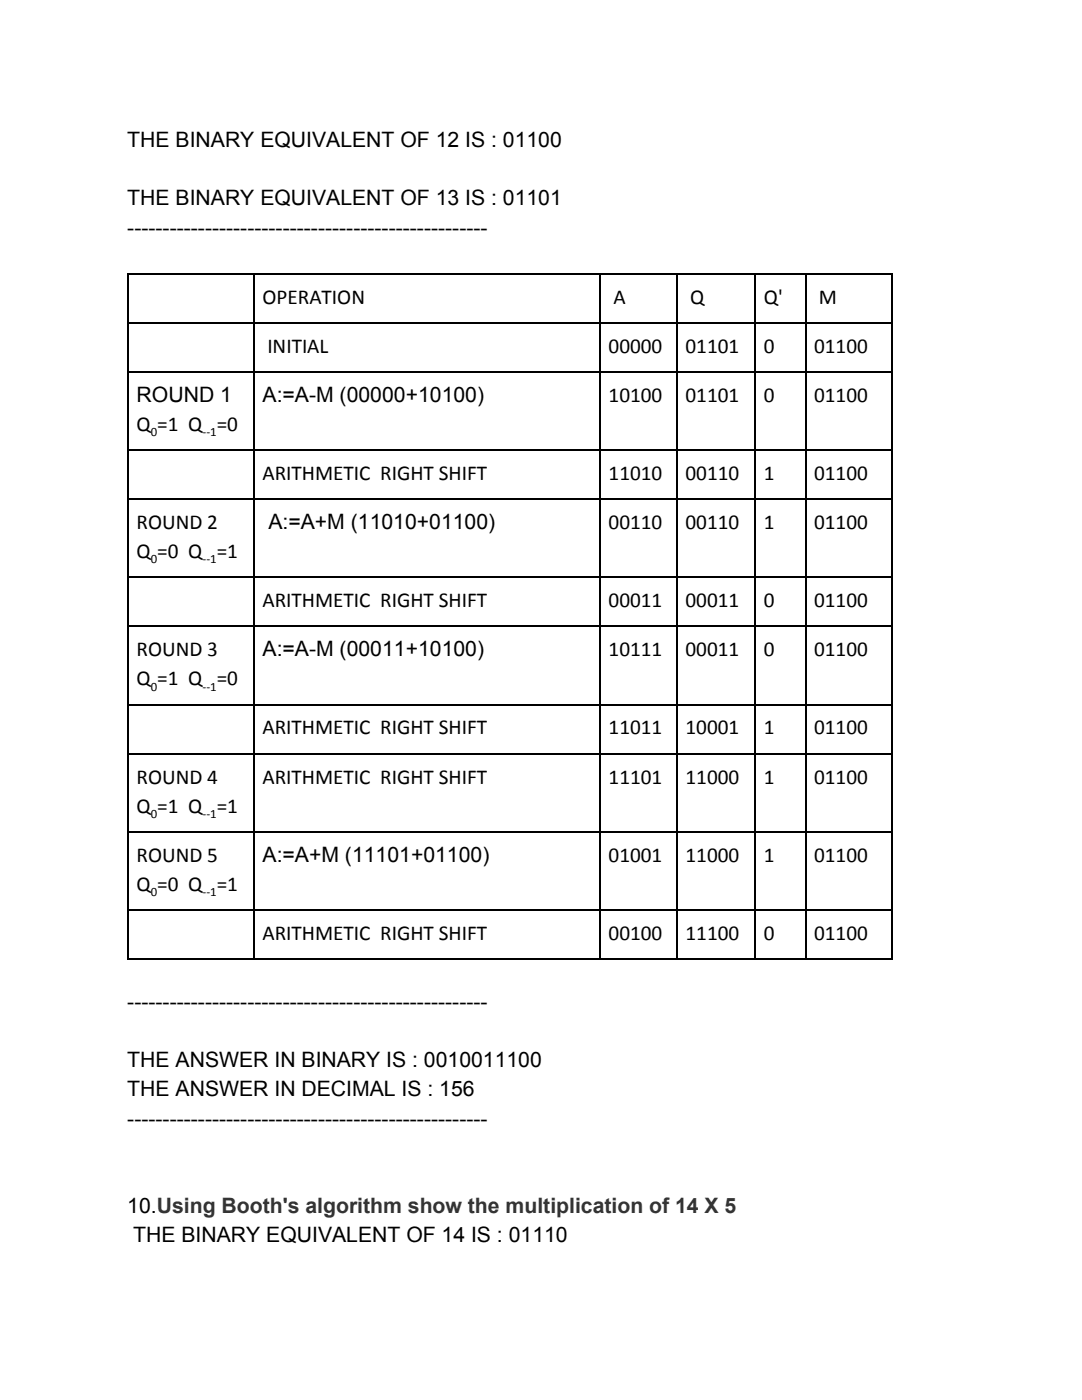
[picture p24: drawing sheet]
<svg xmlns="http://www.w3.org/2000/svg" width="216mm" height="279mm" viewBox="0 0 216 279" stroke-linecap="round" stroke-linejoin="round" font-family="sans-serif">
<defs><g id="words">
<g font-size="4.2">
<text x="25.4" y="29.4">THE BINARY EQUIVALENT OF 12 IS : 01100</text>
<text x="25.4" y="41">THE BINARY EQUIVALENT OF 13 IS : 01101</text>
<text x="25.4" y="46.8">---------------------------------------------------</text>
<text x="52.4" y="60.6">OPERATION</text>
<text x="122.4" y="60.6">A</text>
<text x="137.7" y="60.6">Q</text>
<text x="152.4" y="60.6">Q'</text>
<text x="163.4" y="60.6">M</text>
<text x="53.3" y="70.4">INITIAL</text>
<text x="121.4" y="70.4">00000</text>
<text x="136.8" y="70.4">01101</text>
<text x="152.4" y="70.4">0</text>
<text x="162.5" y="70.4">01100</text>
<text x="27.3" y="80.2">ROUND 1</text>
<text x="52.4" y="80.2">A:=A-M (00000+10100)</text>
<text x="121.4" y="80.2">10100</text>
<text x="136.8" y="80.2">01101</text>
<text x="152.4" y="80.2">0</text>
<text x="162.5" y="80.2">01100</text>
<text x="27.3" y="86">Q =1 Q =0</text>
<text x="52.4" y="95.8">ARITHMETIC RIGHT SHIFT</text>
<text x="121.4" y="95.8">11010</text>
<text x="136.8" y="95.8">00110</text>
<text x="152.4" y="95.8">1</text>
<text x="162.5" y="95.8">01100</text>
<text x="27.3" y="105.6">ROUND 2</text>
<text x="53.6" y="105.6">A:=A+M (11010+01100)</text>
<text x="121.4" y="105.6">00110</text>
<text x="136.8" y="105.6">00110</text>
<text x="152.4" y="105.6">1</text>
<text x="162.5" y="105.6">01100</text>
<text x="27.3" y="111.4">Q =0 Q =1</text>
<text x="52.4" y="121.2">ARITHMETIC RIGHT SHIFT</text>
<text x="121.4" y="121.2">00011</text>
<text x="136.8" y="121.2">00011</text>
<text x="152.4" y="121.2">0</text>
<text x="162.5" y="121.2">01100</text>
<text x="27.3" y="131">ROUND 3</text>
<text x="52.4" y="131">A:=A-M (00011+10100)</text>
<text x="121.4" y="131">10111</text>
<text x="136.8" y="131">00011</text>
<text x="152.4" y="131">0</text>
<text x="162.5" y="131">01100</text>
<text x="27.3" y="136.8">Q =1 Q =0</text>
<text x="52.4" y="146.6">ARITHMETIC RIGHT SHIFT</text>
<text x="121.4" y="146.6">11011</text>
<text x="136.8" y="146.6">10001</text>
<text x="152.4" y="146.6">1</text>
<text x="162.5" y="146.6">01100</text>
<text x="27.3" y="156.4">ROUND 4</text>
<text x="52.4" y="156.4">ARITHMETIC RIGHT SHIFT</text>
<text x="121.4" y="156.4">11101</text>
<text x="136.8" y="156.4">11000</text>
<text x="152.4" y="156.4">1</text>
<text x="162.5" y="156.4">01100</text>
<text x="27.3" y="162.2">Q =1 Q =1</text>
<text x="27.3" y="172">ROUND 5</text>
<text x="52.4" y="172">A:=A+M (11101+01100)</text>
<text x="121.4" y="172">01001</text>
<text x="136.8" y="172">11000</text>
<text x="152.4" y="172">1</text>
<text x="162.5" y="172">01100</text>
<text x="27.3" y="177.8">Q =0 Q =1</text>
<text x="52.4" y="187.6">ARITHMETIC RIGHT SHIFT</text>
<text x="121.4" y="187.6">00100</text>
<text x="136.8" y="187.6">11100</text>
<text x="152.4" y="187.6">0</text>
<text x="162.5" y="187.6">01100</text>
<text x="25.4" y="201.3">---------------------------------------------------</text>
<text x="25.4" y="213">THE ANSWER IN BINARY IS : 0010011100</text>
<text x="25.4" y="218.8">THE ANSWER IN DECIMAL IS : 156</text>
<text x="25.4" y="224.6">---------------------------------------------------</text>
<text x="25.4" y="242.1">10.Using Booth's algorithm show the multiplication of 14 X 5</text>
<text x="26.6" y="247.9">THE BINARY EQUIVALENT OF 14 IS : 01110</text>
</g>
<g font-size="2.5">
<text x="30.1" y="87">0</text>
<text x="40.4" y="87">--1</text>
<text x="30.1" y="112.4">0</text>
<text x="40.4" y="112.4">--1</text>
<text x="30.1" y="137.8">0</text>
<text x="40.4" y="137.8">--1</text>
<text x="30.1" y="163.2">0</text>
<text x="40.4" y="163.2">--1</text>
<text x="30.1" y="178.9">0</text>
<text x="40.4" y="178.9">--1</text>
</g>
</g></defs>
<g fill="none" stroke="#000" stroke-width=".26">
<path d="M25.4 54.6h152.7M25.5 54.5v137.1M50.7 54.5v137.1M119.7 54.5v137.1M135.1 54.5v137.1M150.7 54.5v137.1M160.7 54.5v137.1M177.9 54.5v137.1M25.4 74.2h152.7M25.4 64.4h152.7M25.4 99.6h152.7M25.4 89.8h152.7"/>
<path d="M25.4 115.2h152.7M25.4 125h152.7M25.4 150.4h152.7M25.4 140.6h152.7M25.4 166h152.7M25.4 181.6h152.7M25.4 191.4h152.7"/>
</g>
<use href="#words"/>
</svg>
